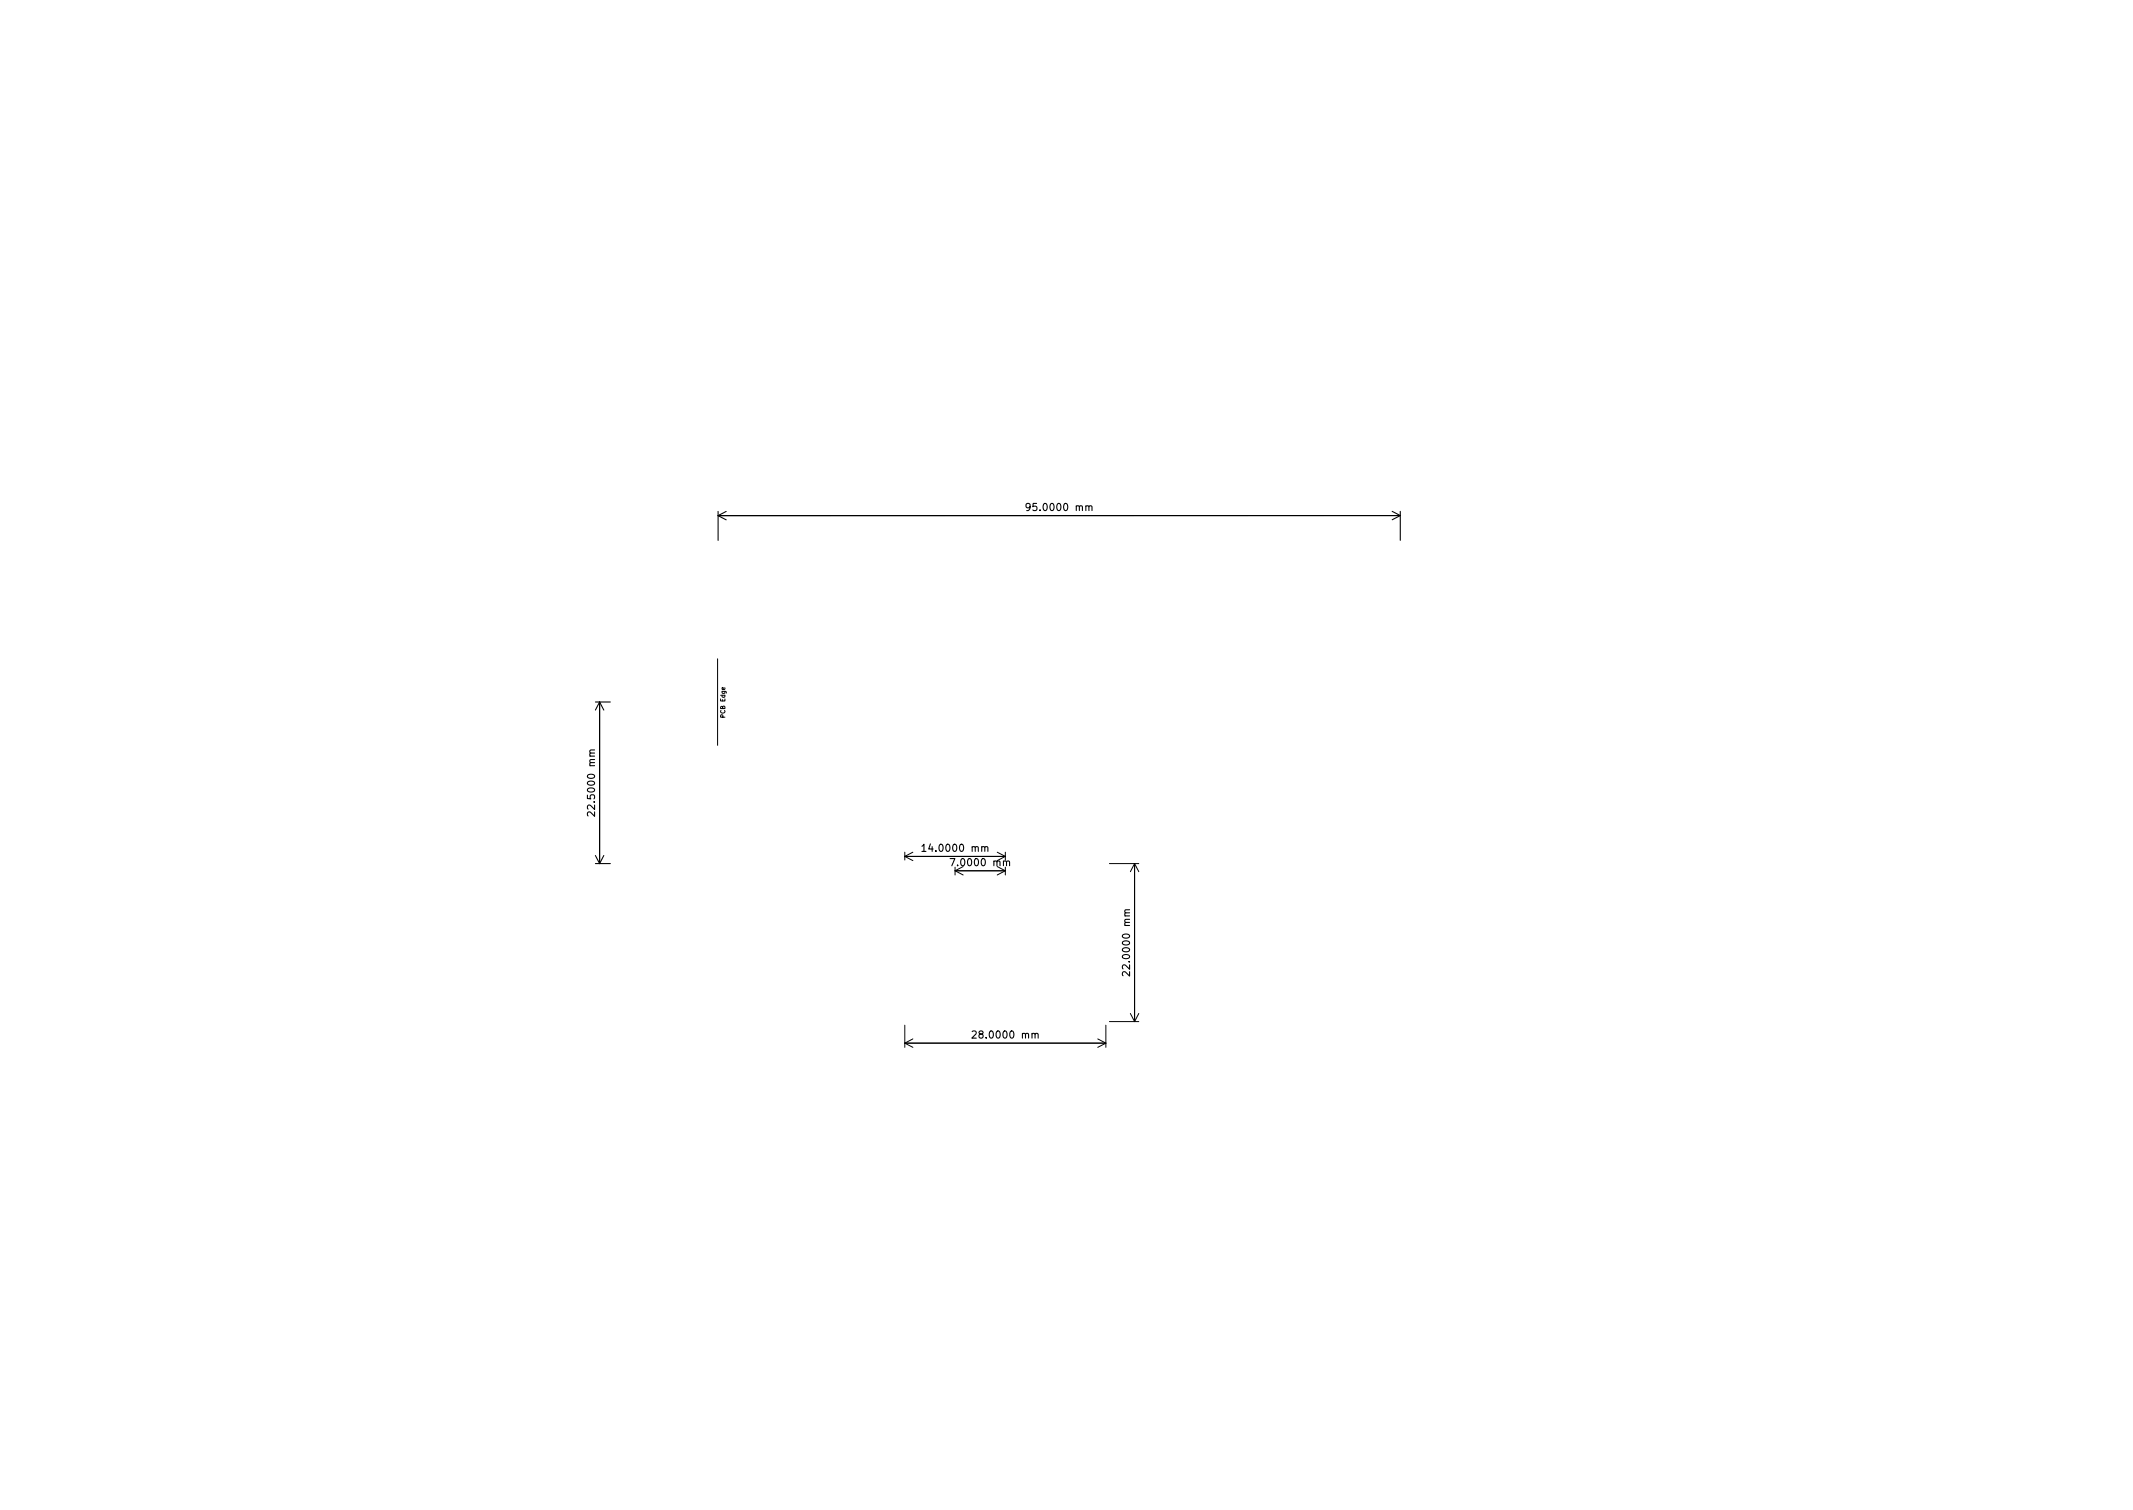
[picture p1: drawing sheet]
<svg xmlns="http://www.w3.org/2000/svg" width="297mm" height="210mm" viewBox="0 0 297 210" stroke-linecap="round" stroke-linejoin="round" font-family="sans-serif">
<defs><g id="words">
<g font-size="1.4">
<text x="143.6" y="71.1">95.0000 mm</text>
<text x="82.8" y="112.9" transform="rotate(-90 82.8 112.9)">22.5000 mm</text>
<text x="129.1" y="118.6">14.0000 mm</text>
<text x="132.9" y="120.6">7.0000 mm</text>
<text x="157.3" y="135.2" transform="rotate(-90 157.3 135.2)">22.0000 mm</text>
<text x="136.1" y="144.6">28.0000 mm</text>
</g>
<text font-size=".8" x="101" y="99.8" transform="rotate(-90 101 99.8)">PCB Edge</text>
</g></defs>
<g fill="none" stroke="#000" stroke-width=".15">
<path d="M100 71.2v4M100 71.8l1.1 .6M101.1 71.2l-1.1 .6M143.5 70.5l-.2 .2h-.2l-.2-.2 .1-.4h.3l.1 .1a.66 .66 0 0 1-.2 .9h-.2M151.6 70.6l.2-.2 .2 .1 .1 .6M193.9 71.2l1.1 .6M195 71.2v4M195 71.8h-95M195 71.8l-1.1 .6M82.9 97.7h2.1M83.5 97.7v22.5M83.5 97.7l-.6 1.2"/>
<path d="M83.5 97.7l.6 1.2M82.8 113v.7l-.7-.7-.3 .2 .1 .4M82.8 104.4l-.6 .1-.1 .2 .2 .2M82.9 119.1l.6 1.1M84.1 119.1l-.6 1.1M128.4 117.8l.3-.2v1M128.4 118.6h.6M132.3 119.6h.7l-.5 1M137.1 118l.2-.1h.2l.1 .7M82.9 120.2h2.1M140.2 120l.1-.1h.2l.1 .7M157.3 135.3v.6l-.7-.6-.3 .2 .1 .4"/>
<path d="M157.3 126.7h-.6l-.1 .3 .2 .1M135.4 143.6h.4l.2 .2-.7 .8h.7M144.1 144l.2-.1h.2l.1 .7"/>
</g>
<g fill="none" stroke="#000" stroke-width=".14">
<path d="M99.9 91.7v12.1M126 118.7v1M126 119.2l1.1 .6M127.1 118.7l-1.1 .5M138.9 118.7l1.1 .5h-14M140 118.7v1M133 120.7v1.1M133 121.2h7M133 121.2l1.1 .6M134.1 120.7l-1.1 .5M138.9 120.7l1.1 .5M140 120.7v1.1"/>
<path d="M140 121.2l-1.1 .6M154.5 120.2h4.1M158 120.2v22M158 120.2l-.6 1.2M158 120.2l.6 1.2M126 142.7v3.1M126 145.2h28M126 145.2l1.1 .6M127.1 144.7l-1.1 .5M152.9 144.7l1.1 .5M154 142.7v3.1M154 145.2l-1.1 .6"/>
<path d="M154.5 142.2h4.1M157.4 141.1l.6 1.1M158.6 141.1l-.6 1.1"/>
</g>
<use href="#words"/>
</svg>
